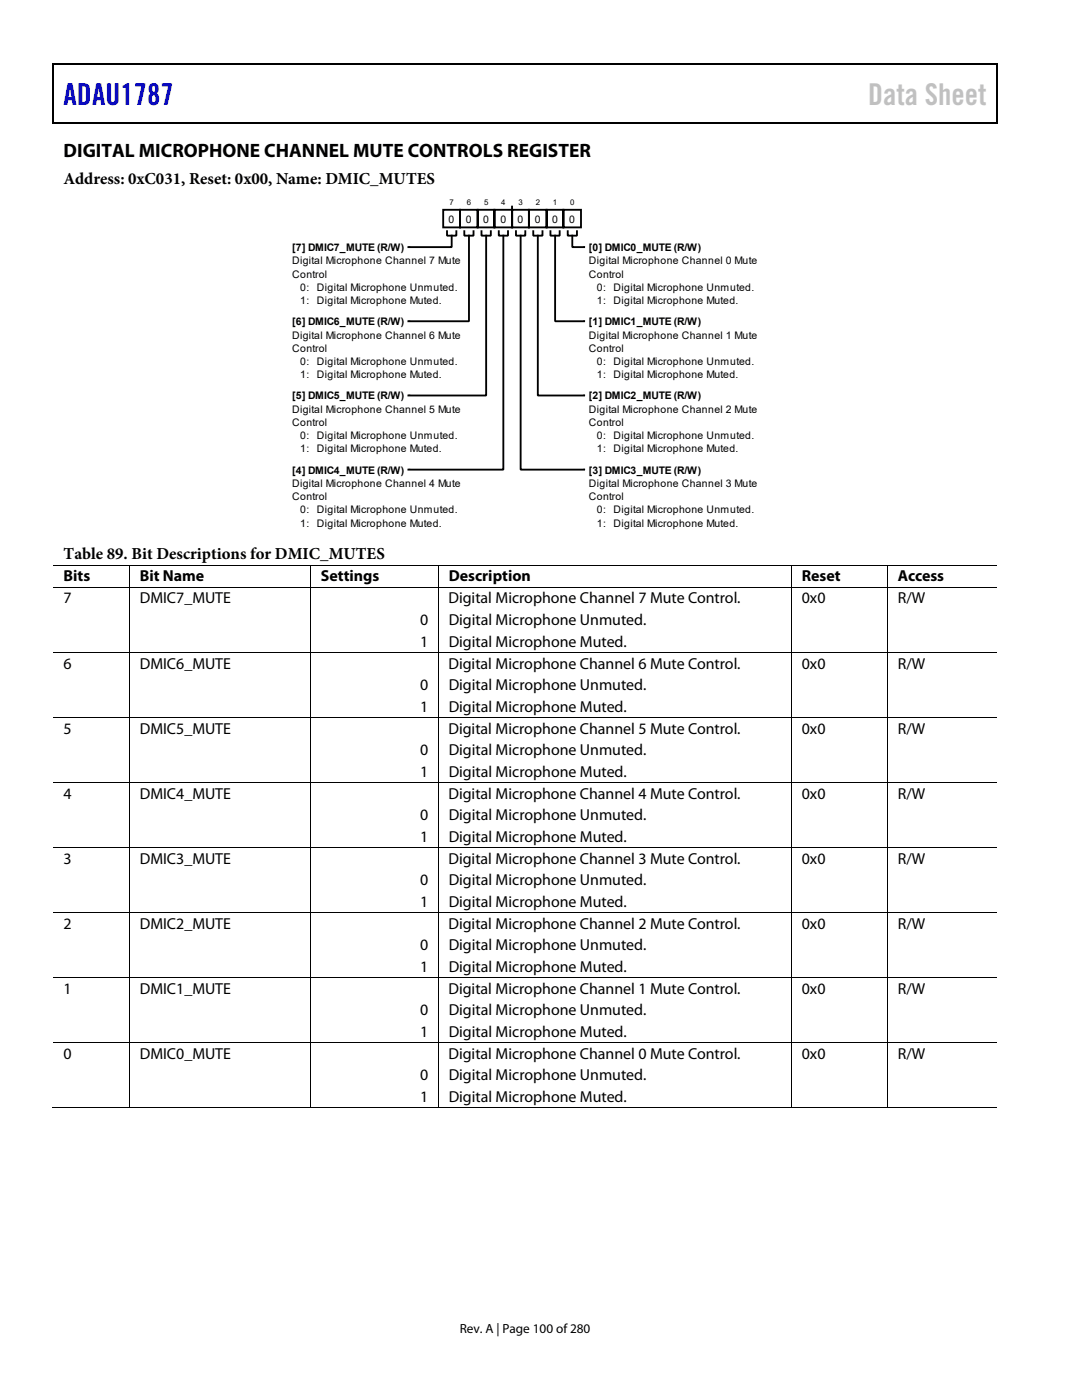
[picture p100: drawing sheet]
<svg xmlns="http://www.w3.org/2000/svg" width="216mm" height="279mm" viewBox="0 0 216 279" stroke-linecap="round" stroke-linejoin="round" font-family="sans-serif">
<defs><g id="words">
<text font-size="6" fill="#00f" x="12.7" y="21">ADAU1787</text>
<text font-size="6" fill="#c0c0c0" x="173.2" y="21">Data Sheet</text>
<text font-size="3.9" x="12.7" y="31.3">DIGITAL MICROPHONE CHANNEL MUTE CONTROLS REGISTER</text>
<g font-size="3.3">
<text x="12.7" y="36.8">Address: 0xC031, Reset: 0x00, Name: DMIC_MUTES</text>
<text x="12.7" y="111.5">Table 89. Bit Descriptions for DMIC_MUTES</text>
</g>
<g font-size="3.2">
<text x="12.7" y="116">Bits</text>
<text x="27.9" y="116">Bit Name</text>
<text x="64" y="116">Settings</text>
<text x="89.5" y="116">Description</text>
<text x="160" y="116">Reset</text>
<text x="179.2" y="116">Access</text>
<text x="12.7" y="120.4">7</text>
<text x="27.9" y="120.4">DMIC7_MUTE</text>
<text x="83.8" y="124.7">0</text>
<text x="89.5" y="120.4">Digital Microphone Channel 7 Mute Control.</text>
<text x="89.5" y="124.7">Digital Microphone Unmuted.</text>
<text x="160" y="120.4">0x0</text>
<text x="179.2" y="120.4">R/W</text>
<text x="83.8" y="129">1</text>
<text x="89.5" y="129">Digital Microphone Muted.</text>
<text x="12.7" y="133.4">6</text>
<text x="27.9" y="133.4">DMIC6_MUTE</text>
<text x="83.8" y="137.7">0</text>
<text x="89.5" y="133.4">Digital Microphone Channel 6 Mute Control.</text>
<text x="89.5" y="137.7">Digital Microphone Unmuted.</text>
<text x="160" y="133.4">0x0</text>
<text x="179.2" y="133.4">R/W</text>
<text x="83.8" y="142">1</text>
<text x="89.5" y="142">Digital Microphone Muted.</text>
<text x="12.7" y="146.4">5</text>
<text x="27.9" y="146.4">DMIC5_MUTE</text>
<text x="89.5" y="146.4">Digital Microphone Channel 5 Mute Control.</text>
<text x="160" y="146.4">0x0</text>
<text x="179.2" y="146.4">R/W</text>
<text x="83.8" y="150.7">0</text>
<text x="83.8" y="155">1</text>
<text x="89.5" y="155">Digital Microphone Muted.</text>
<text x="89.5" y="150.7">Digital Microphone Unmuted.</text>
<text x="12.7" y="159.4">4</text>
<text x="27.9" y="159.4">DMIC4_MUTE</text>
<text x="89.5" y="159.4">Digital Microphone Channel 4 Mute Control.</text>
<text x="160" y="159.4">0x0</text>
<text x="179.2" y="159.4">R/W</text>
<text x="83.8" y="163.7">0</text>
<text x="83.8" y="168">1</text>
<text x="89.5" y="168">Digital Microphone Muted.</text>
<text x="89.5" y="163.7">Digital Microphone Unmuted.</text>
<text x="12.7" y="172.3">3</text>
<text x="27.9" y="172.3">DMIC3_MUTE</text>
<text x="89.5" y="172.3">Digital Microphone Channel 3 Mute Control.</text>
<text x="160" y="172.3">0x0</text>
<text x="179.2" y="172.3">R/W</text>
<text x="83.8" y="176.6">0</text>
<text x="89.5" y="176.6">Digital Microphone Unmuted.</text>
<text x="12.7" y="185.3">2</text>
<text x="27.9" y="185.3">DMIC2_MUTE</text>
<text x="83.8" y="180.9">1</text>
<text x="89.5" y="185.3">Digital Microphone Channel 2 Mute Control.</text>
<text x="89.5" y="180.9">Digital Microphone Muted.</text>
<text x="160" y="185.3">0x0</text>
<text x="179.2" y="185.3">R/W</text>
<text x="83.8" y="189.6">0</text>
<text x="89.5" y="189.6">Digital Microphone Unmuted.</text>
<text x="83.8" y="193.9">1</text>
<text x="89.5" y="193.9">Digital Microphone Muted.</text>
<text x="12.7" y="198.3">1</text>
<text x="27.9" y="198.3">DMIC1_MUTE</text>
<text x="83.8" y="202.6">0</text>
<text x="89.5" y="198.3">Digital Microphone Channel 1 Mute Control.</text>
<text x="89.5" y="202.6">Digital Microphone Unmuted.</text>
<text x="160" y="198.3">0x0</text>
<text x="179.2" y="198.3">R/W</text>
<text x="83.8" y="206.9">1</text>
<text x="89.5" y="206.9">Digital Microphone Muted.</text>
<text x="12.7" y="211.3">0</text>
<text x="27.9" y="211.3">DMIC0_MUTE</text>
<text x="83.8" y="215.6">0</text>
<text x="89.5" y="211.3">Digital Microphone Channel 0 Mute Control.</text>
<text x="89.5" y="215.6">Digital Microphone Unmuted.</text>
<text x="160" y="211.3">0x0</text>
<text x="179.2" y="211.3">R/W</text>
<text x="83.8" y="219.9">1</text>
<text x="89.5" y="219.9">Digital Microphone Muted.</text>
</g>
<text font-size="2.6" x="91.8" y="266">Rev. A | Page 100 of 280</text>
<g font-size="2.1">
<text x="89.5" y="44.4">0</text>
<text x="93" y="44.4">0</text>
<text x="96.4" y="44.4">0</text>
<text x="99.8" y="44.4">0</text>
<text x="103.3" y="44.4">0</text>
<text x="106.7" y="44.4">0</text>
<text x="110.2" y="44.4">0</text>
<text x="113.6" y="44.4">0</text>
<text x="58.3" y="52.8">Digital Microphone Channel 7 Mute</text>
<text x="58.3" y="50.1">[7] DMIC7_MUTE (R/W)</text>
<text x="117.5" y="50.1">[0] DMIC0_MUTE (R/W)</text>
<text x="117.5" y="52.8">Digital Microphone Channel 0 Mute</text>
<text x="58.3" y="55.4">Control</text>
<text x="59.9" y="58">0:</text>
<text x="63.2" y="58">Digital Microphone Unmuted.</text>
<text x="117.5" y="55.4">Control</text>
<text x="119.1" y="58">0:</text>
<text x="122.4" y="58">Digital Microphone Unmuted.</text>
<text x="58.3" y="64.9">[6] DMIC6_MUTE (R/W)</text>
<text x="59.9" y="60.7">1:</text>
<text x="63.2" y="60.7">Digital Microphone Muted.</text>
<text x="117.5" y="64.9">[1] DMIC1_MUTE (R/W)</text>
<text x="119.1" y="60.7">1:</text>
<text x="122.4" y="60.7">Digital Microphone Muted.</text>
<text x="58.3" y="67.6">Digital Microphone Channel 6 Mute</text>
<text x="58.3" y="70.2">Control</text>
<text x="117.5" y="67.6">Digital Microphone Channel 1 Mute</text>
<text x="117.5" y="70.2">Control</text>
<text x="59.9" y="75.5">1:</text>
<text x="59.9" y="72.9">0:</text>
<text x="63.2" y="75.5">Digital Microphone Muted.</text>
<text x="63.2" y="72.9">Digital Microphone Unmuted.</text>
<text x="119.1" y="75.5">1:</text>
<text x="119.1" y="72.9">0:</text>
<text x="122.4" y="75.5">Digital Microphone Muted.</text>
<text x="122.4" y="72.9">Digital Microphone Unmuted.</text>
<text x="58.3" y="82.4">Digital Microphone Channel 5 Mute</text>
<text x="58.3" y="79.7">[5] DMIC5_MUTE (R/W)</text>
<text x="117.5" y="79.7">[2] DMIC2_MUTE (R/W)</text>
<text x="117.5" y="82.4">Digital Microphone Channel 2 Mute</text>
<text x="58.3" y="85">Control</text>
<text x="59.9" y="87.7">0:</text>
<text x="63.2" y="87.7">Digital Microphone Unmuted.</text>
<text x="117.5" y="85">Control</text>
<text x="119.1" y="87.7">0:</text>
<text x="122.4" y="87.7">Digital Microphone Unmuted.</text>
<text x="58.3" y="94.5">[4] DMIC4_MUTE (R/W)</text>
<text x="59.9" y="90.3">1:</text>
<text x="63.2" y="90.3">Digital Microphone Muted.</text>
<text x="117.5" y="94.5">[3] DMIC3_MUTE (R/W)</text>
<text x="119.1" y="90.3">1:</text>
<text x="122.4" y="90.3">Digital Microphone Muted.</text>
<text x="58.3" y="97.2">Digital Microphone Channel 4 Mute</text>
<text x="58.3" y="99.8">Control</text>
<text x="117.5" y="97.2">Digital Microphone Channel 3 Mute</text>
<text x="117.5" y="99.8">Control</text>
<text x="59.9" y="105.1">1:</text>
<text x="59.9" y="102.4">0:</text>
<text x="63.2" y="105.1">Digital Microphone Muted.</text>
<text x="63.2" y="102.4">Digital Microphone Unmuted.</text>
<text x="119.1" y="105.1">1:</text>
<text x="119.1" y="102.4">0:</text>
<text x="122.4" y="105.1">Digital Microphone Muted.</text>
<text x="122.4" y="102.4">Digital Microphone Unmuted.</text>
</g>
<g font-size="1.6">
<text x="89.7" y="41">7</text>
<text x="93.1" y="41">6</text>
<text x="96.6" y="41">5</text>
<text x="100" y="41">4</text>
<text x="103.5" y="41">3</text>
<text x="106.9" y="41">2</text>
<text x="110.3" y="41">1</text>
<text x="113.8" y="41">0</text>
</g>
</g></defs>
<path d="M10.5 12.7h.3v1h-.3zM198.8 12.7h.2v1h-.2zM198.8 12.7h.2v.3h-.2zM198.8 24.4h.2v.3h-.2z" fill="#000"/>
<path d="M10.5 12.8h188.3M10.7 13.7v11M198.9 13.7v11M10.5 24.5h188.3" fill="none" stroke="#000" stroke-width=".25"/>
<g fill="none" stroke="#000" stroke-width=".37">
<path d="M88.4 41.9h3.4v3.5h-3.4zM89.2 46.1v.9h1.9v-.9M90.1 47v2.3h-8.6M91.8 41.9h3.5v3.5h-3.5zM92.6 46.1v.9h1.9v-.9M93.6 47v17.1h-12.1M95.3 41.9h3.4v3.5h-3.4zM96.1 46.1v.9h1.8v-.9M97 47v31.9h-15.5M98.7 41.9h3.5v3.5h-3.5zM99.5 46.1v.9h1.9v-.9M100.4 47v46.7h-18.9"/>
<path d="M102.2 41.2v.7M102.2 41.9h3.3v3.5h-3.3zM103 46.1v.9h1.8v-.9M103.9 47v46.7h12.6M105.5 41.9h3.6v3.5h-3.6zM106.4 46.1v.9h1.8v-.9M107.3 47v31.9h9.2M109.1 41.9h3.3v3.5h-3.3zM109.8 46.1v.9h1.9v-.9M110.8 47v17.1h5.7M112.4 41.9h3.5v3.5h-3.5zM113.3 46.1v.9h1.8v-.9"/>
<path d="M114.2 47v2.3h2.3"/>
</g>
<g fill="none" stroke="#000" stroke-width=".2">
<path d="M81.6 49.3h.1M116.5 49.3h.1M81.6 64.1h.1M81.6 78.9h.1M116.5 64.1h.1M116.5 78.9h.1M81.6 93.7h.1M116.5 93.7h.1M10.7 112.8h188.2M10.7 117.2h188.2M25.9 112.8v4.4M25.9 117.3v12.9"/>
<path d="M62 112.8v4.4M62 117.3v12.9M87.5 112.8v4.4M87.5 117.3v12.9M158 112.8v4.4M158 117.3v12.9M177.1 112.8v4.4M177.1 117.3v12.9M10.7 130.2h188.2M25.9 130.3v12.9M62 130.3v12.9M87.5 130.3v12.9"/>
<path d="M158 130.3v12.9M177.1 130.3v12.9M10.7 143.2h188.2M10.7 156.2h188.2M25.9 143.2v12.9M25.9 156.2v12.9M62 143.2v12.9M62 156.2v12.9M87.5 143.2v12.9M87.5 156.2v12.9M158 143.2v12.9M158 156.2v12.9"/>
<path d="M177.1 143.2v12.9M177.1 156.2v12.9M10.7 169.1h188.2M25.9 169.2v12.9M62 169.2v12.9M87.5 169.2v12.9M158 169.2v12.9M177.1 169.2v12.9M10.7 182.1h188.2M10.7 195.1h188.2M25.9 182.2v12.9M25.9 195.1v12.9"/>
<path d="M62 182.2v12.9M62 195.1v12.9M87.5 182.2v12.9M87.5 195.1v12.9M158 182.2v12.9M158 195.1v12.9M177.1 182.2v12.9M177.1 195.1v12.9M10.7 208.1h188.2M25.9 208.1v13M62 208.1v13h-36.1M87.5 208.1v13"/>
<path d="M158 208.1v13M177.1 208.1v13M10.4 221.1h15.4M62 221.1h25.5M87.5 221.1h70.4M158 221.1h19.1M177.2 221.1h21.7"/>
</g>
<use href="#words"/>
</svg>
